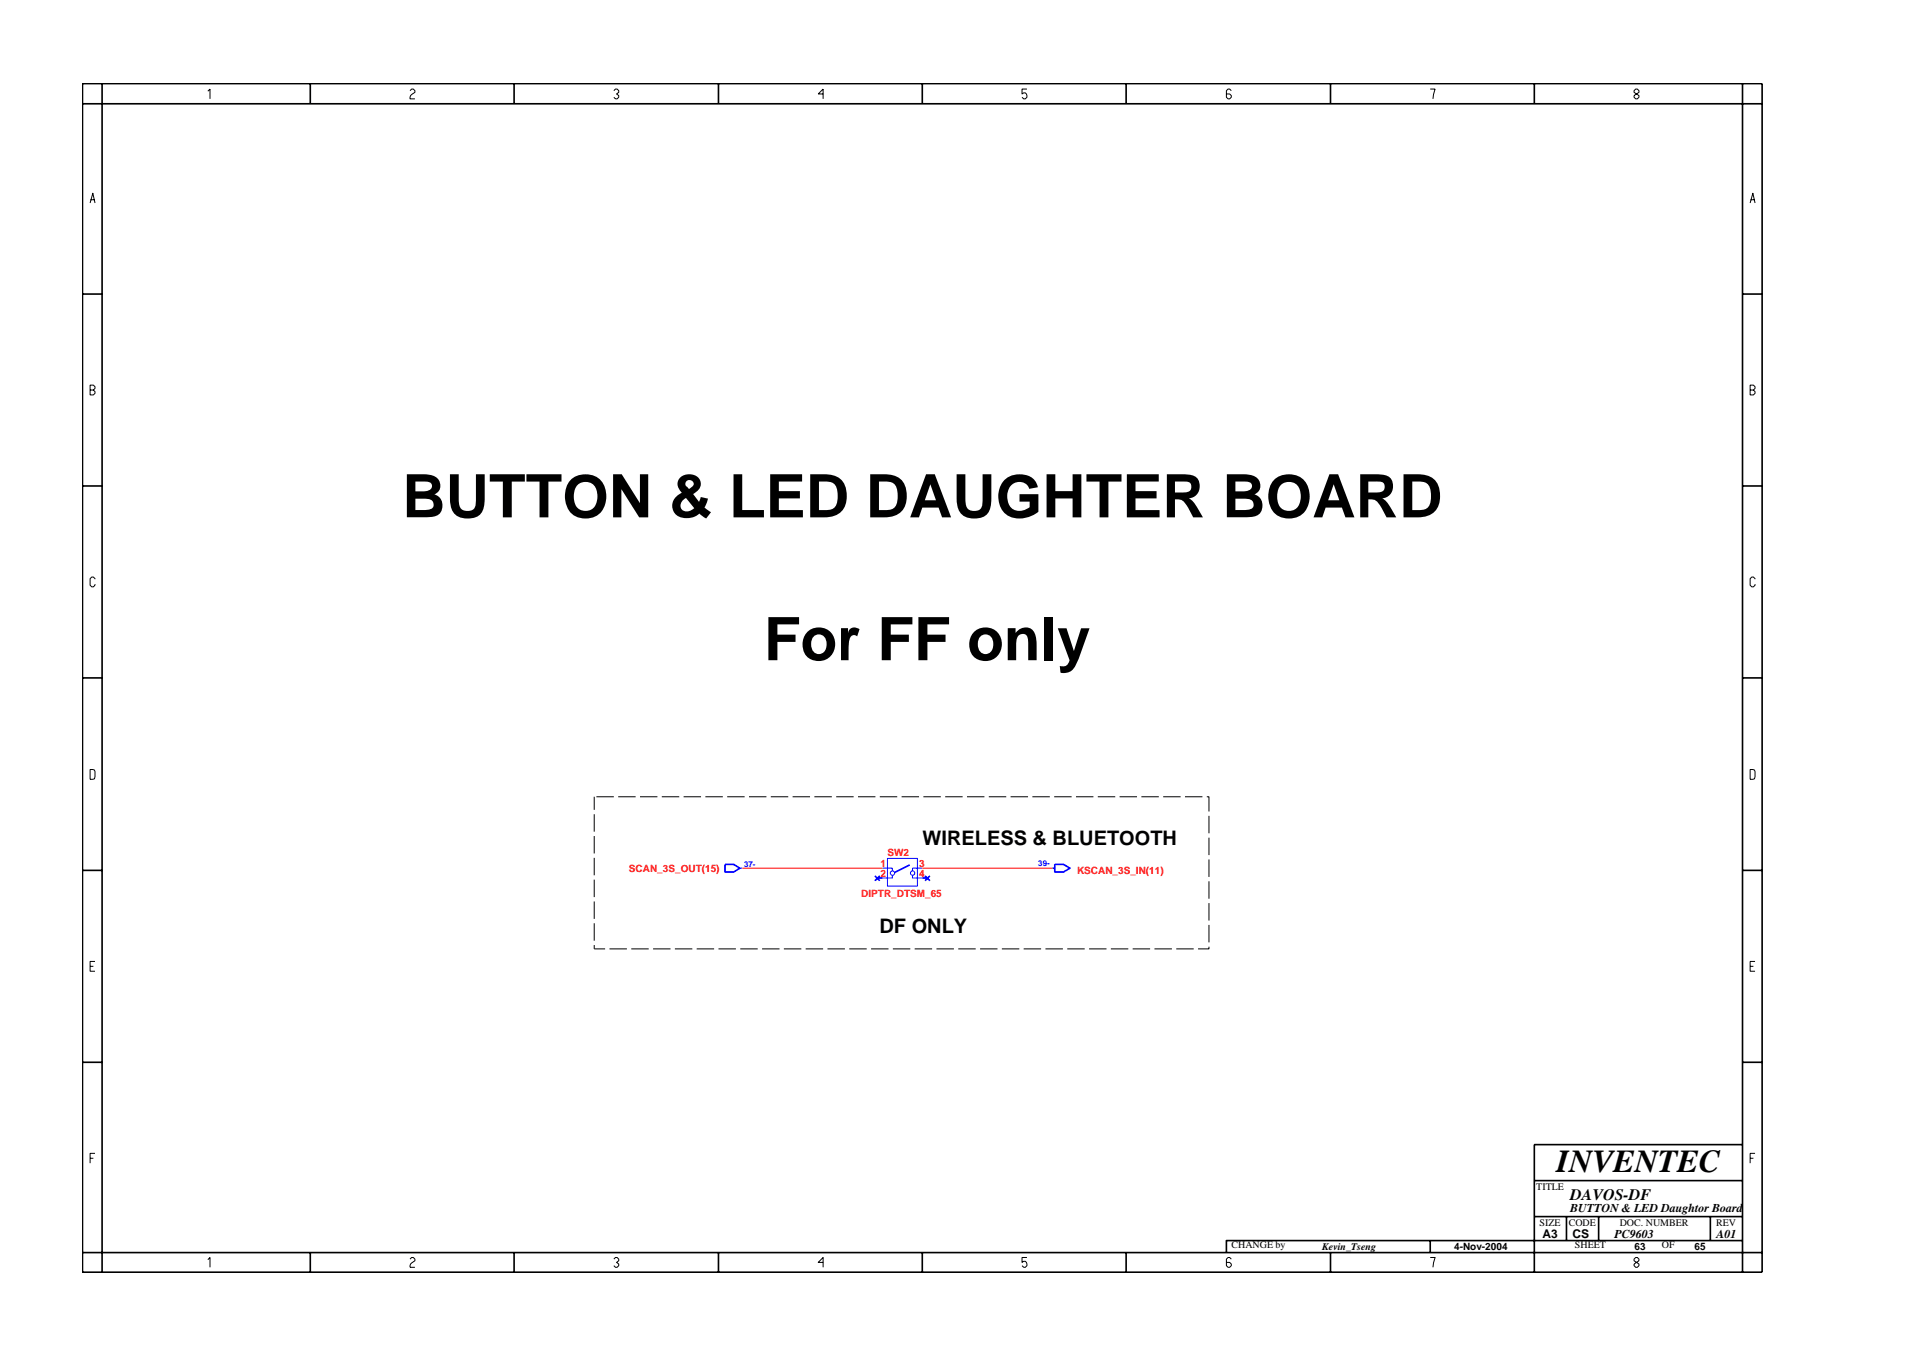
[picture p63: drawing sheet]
<svg xmlns="http://www.w3.org/2000/svg" width="297mm" height="210mm" viewBox="0 0 297 210" stroke-linecap="round" stroke-linejoin="round" font-family="sans-serif">
<defs><g id="words">
<g font-size="9.3">
<text x="62.5" y="80.3">BUTTON &amp; LED DAUGHTER BOARD</text>
<text x="118.7" y="102.5">For FF only</text>
</g>
<text font-size="5" x="241.8" y="182">INVENTEC</text>
<g font-size="3.1">
<text x="143.3" y="131.1">WIRELESS &amp; BLUETOOTH</text>
<text x="136.6" y="144.9">DF ONLY</text>
</g>
<text font-size="2.5" x="244" y="186.3">DAVOS-DF</text>
<g font-size="1.9">
<text x="244" y="188.2">BUTTON &amp; LED Daughtor Board</text>
<text x="239.6" y="192.2">A3</text>
<text x="244.3" y="192.3">CS</text>
<text x="250.8" y="192.2">PC9603</text>
<text x="266.6" y="192.2">A01</text>
</g>
<g font-size="1.6" fill="#f00">
<text x="97.7" y="135.4">SCAN_3S_OUT(15)</text>
<text x="136.8" y="134.6">1</text>
<text x="136.8" y="136.2">2</text>
<text x="137.9" y="133">SW2</text>
<text x="142.8" y="134.6">3</text>
<text x="142.8" y="136.2">4</text>
<text x="167.3" y="135.7">KSCAN_3S_IN(11)</text>
<text x="133.8" y="139.2">DIPTR_DTSM_65</text>
</g>
<g font-size="1.6">
<text x="238.7" y="184.8">TITLE</text>
<text x="239.2" y="190.4">SIZE</text>
<text x="243.7" y="190.4">CODE</text>
<text x="251.6" y="190.4">DOC. NUMBER</text>
<text x="266.6" y="190.4">REV</text>
<text x="191.3" y="193.9">CHANGE by</text>
<text x="205.4" y="194.1">Kevin_Tseng</text>
<text x="225.9" y="194.1">4-Nov-2004</text>
<text x="244.7" y="193.9">SHEET</text>
<text x="253.9" y="194.1">63</text>
<text x="258.2" y="193.9">OF</text>
<text x="263.3" y="194.1">65</text>
</g>
<g font-size="1.2" fill="#00f">
<text x="115.6" y="134.6">37-</text>
<text x="161.3" y="134.5">39-</text>
</g>
</g></defs>
<path d="M112.6 134.2h1.4l.9 .6-.9 .6h-1.4zM135.9 136l.8 .8M136.3 136.3h.8M136.7 136l-.8 .8M141.3 134.3l-2.3 1.2M143.3 136.3h.7M143.7 136l.8 .8M144.5 136l-.8 .8M163.5 134.8h.4M163.9 134.2h1.3l1 .6-1 .6h-1.3z" fill="none" stroke="#00f" stroke-width=".25"/>
<g fill="none" stroke="#00f" stroke-width=".16">
<path d="M114.9 134.8h.4M137.1 134.8h1.5v.4M137.9 133.3h4.6v4.3h-4.6zM138.6 136v.3h-1.5M141.8 136v.3h1.5M143.3 134.8h-1.5v.4"/>
<circle cx="138.6" cy="135.6" r=".34"/>
<circle cx="141.8" cy="135.6" r=".34"/>
</g>
<path d="M115.3 134.8h21.8M143.3 134.8h20.2" fill="none" stroke="#f00" stroke-width=".16"/>
<g fill="none" stroke="#000" stroke-width=".25">
<path d="M12.8 13h261v184.6h-261zM12.8 16.1h261M15.9 13v184.6M48.2 13v3.1M79.9 13v3.1M111.6 13v3.1M143.3 13v3.1M174.9 13v3.1M206.7 13v3.1M238.4 13v3.1M270.7 13v184.6M12.8 45.7h3.1"/>
<path d="M270.7 45.7h3.1M12.8 75.5h3.1M270.7 75.5h3.1M12.8 105.3h3.1M270.7 105.3h3.1M12.8 135.2h3.1M270.7 135.2h3.1M12.8 165h3.1M270.7 165h3.1M270.7 177.7h-32.3v19.9M12.8 194.5h261M48.2 194.5v3.1"/>
<path d="M79.9 194.5v3.1M111.6 194.5v3.1M143.3 194.5v3.1M174.9 194.5v3.1M206.7 194.5v3.1M222.2 192.6v1.9M238.4 183.3h32.3M238.4 188.9h32.3M243.4 188.9v3.7M248.4 188.9v3.7M265.7 188.9v3.7M270.7 192.6h-80.2v1.9"/>
</g>
<g fill="none" stroke="#000" stroke-width=".16">
<path d="M32.3 14.2l.3-.4v1.6M63.7 14.1l.3-.3h.2l.3 .3v.2l-.5 .4-.3 .4v.3h.8M95.4 14.1l.2-.3h.3l.2 .3v.2l-.3 .3 .3 .2v.3l-.2 .3h-.3l-.2-.3M127.9 14.6h-.8l.8-.8v1.6M159.5 13.8h-.7v.8l.2-.2a.5 .5 0 0 1 .5 .7l-.2 .3h-.3l-.2-.3M191.3 14.1l-.3-.3h-.2l-.3 .3v1l.3 .3h.2l.3-.3v-.3l-.3-.2h-.5M222.2 13.8h.8l-.4 1.6M253.9 14.1l.2-.3h.3l.2 .3v.2l-.7 .5v.3l.2 .3h.3l.2-.3v-.3l-.7-.5zM14 31.5l.4-1.5 .4 1.5M14.1 31h.6M271.9 31.5l.4-1.5 .4 1.5M272 31h.6"/>
<path d="M14 59.8h.5l.3 .3v.2l-.3 .3 .3 .2v.3l-.3 .2h-.5zM14 60.6h.5M271.9 60.6h.5l.3-.3v-.2l-.3-.3h-.5v1.5h.5l.3-.2v-.3l-.3-.2M14.8 89.9l-.3-.3h-.2l-.3 .3v1l.3 .2h.2l.3-.2v-.2M272.7 89.9l-.3-.3h-.3l-.2 .3v1l.2 .2h.3l.3-.2v-.2M14 119.5l.7 .1 .1 .2-.1 1.1-.7 .1zM271.9 119.5l.7 .1 .1 .2-.1 1.1-.7 .1zM92.3 123.7v2.1M92.3 126.4v2.7M92.3 129.8v2.7M92.3 133.2v2.7M92.3 136.6v2.7"/>
<path d="M92.3 140v2.7M92.7 123.7h2.7M96 123.7h2.7M99.4 123.7h2.7M102.8 123.7h2.7M106.2 123.7h2.7M109.6 123.7h2.7M113 123.7h2.7M116.4 123.7h2.7M119.7 123.7h2.8M123.1 123.7h2.7M126.5 123.7h2.7"/>
<path d="M129.9 123.7h2.7M133.3 123.7h2.7M136.7 123.7h2.7M140.1 123.7h2.7M143.5 123.7h2.7M146.8 123.7h2.7M150.2 123.7h2.7M153.6 123.7h2.7M157 123.7h2.7M160.4 123.7h2.7M163.8 123.7h2.7M167.2 123.7h2.7"/>
<path d="M170.5 123.7h2.8M173.9 123.7h2.7M177.3 123.7h2.7M180.7 123.7h2.7M184.1 123.7h2.7M187.5 123.7h.3v2.3M187.8 126.7v2.7M187.8 130.1v2.7M187.8 133.5v2.7M187.8 136.8v2.8M14 150.1h.5M14.8 149.3h-.8v1.5h.8"/>
<path d="M92.3 146.8v.5h1.7M92.3 143.4v2.7M94.7 147.3h2.7M98.1 147.3h2.7M101.5 147.3h2.7M104.8 147.3h2.8M108.2 147.3h2.7M111.6 147.3h2.7M115 147.3h2.7M118.4 147.3h2.7M121.8 147.3h2.7M125.2 147.3h2.7"/>
<path d="M128.6 147.3h2.7M131.9 147.3h2.7M135.3 147.3h2.7M138.7 147.3h2.7M142.1 147.3h2.7M145.5 147.3h2.7M148.9 147.3h2.7M152.3 147.3h2.7M155.6 147.3h2.8M159 147.3h2.7M162.4 147.3h2.7M165.8 147.3h2.7"/>
<path d="M169.2 147.3h2.7M172.6 147.3h2.7M176 147.3h2.7M179.4 147.3h2.7M182.7 147.3h2.7M187.8 147v.3h-1.7M187.8 140.2v2.7M187.8 143.6v2.7M271.9 150.1h.5M272.7 149.3h-.8v1.5h.8M14 179.9h.5M14.8 179.1h-.8v1.5"/>
<path d="M271.9 179.9h.5M272.7 179.1h-.8v1.5M32.3 195.6l.3-.3v1.5M63.7 195.5l.3-.2h.2l.3 .2v.3l-.7 .5-.1 .2v.3h.8M95.4 195.5l.2-.2h.3l.2 .2v.3l-.3 .2 .3 .3v.2l-.2 .3h-.3l-.2-.3M127.9 196h-.8l.8-.7v1.5M159.5 195.3h-.7v.7l.2-.1a.5 .5 0 0 1 .5 .6l-.2 .3h-.3l-.2-.3M191.3 195.5l-.3-.2h-.2l-.3 .2v1l.3 .3h.2l.3-.3v-.2l-.3-.3h-.5M222.2 195.3h.8l-.4 1.5M254.1 195.3l-.2 .2v.3l.7 .5v.2l-.2 .3h-.3l-.2-.3v-.2l.7-.5v-.3l-.2-.2z"/>
</g>
<use href="#words"/>
</svg>
